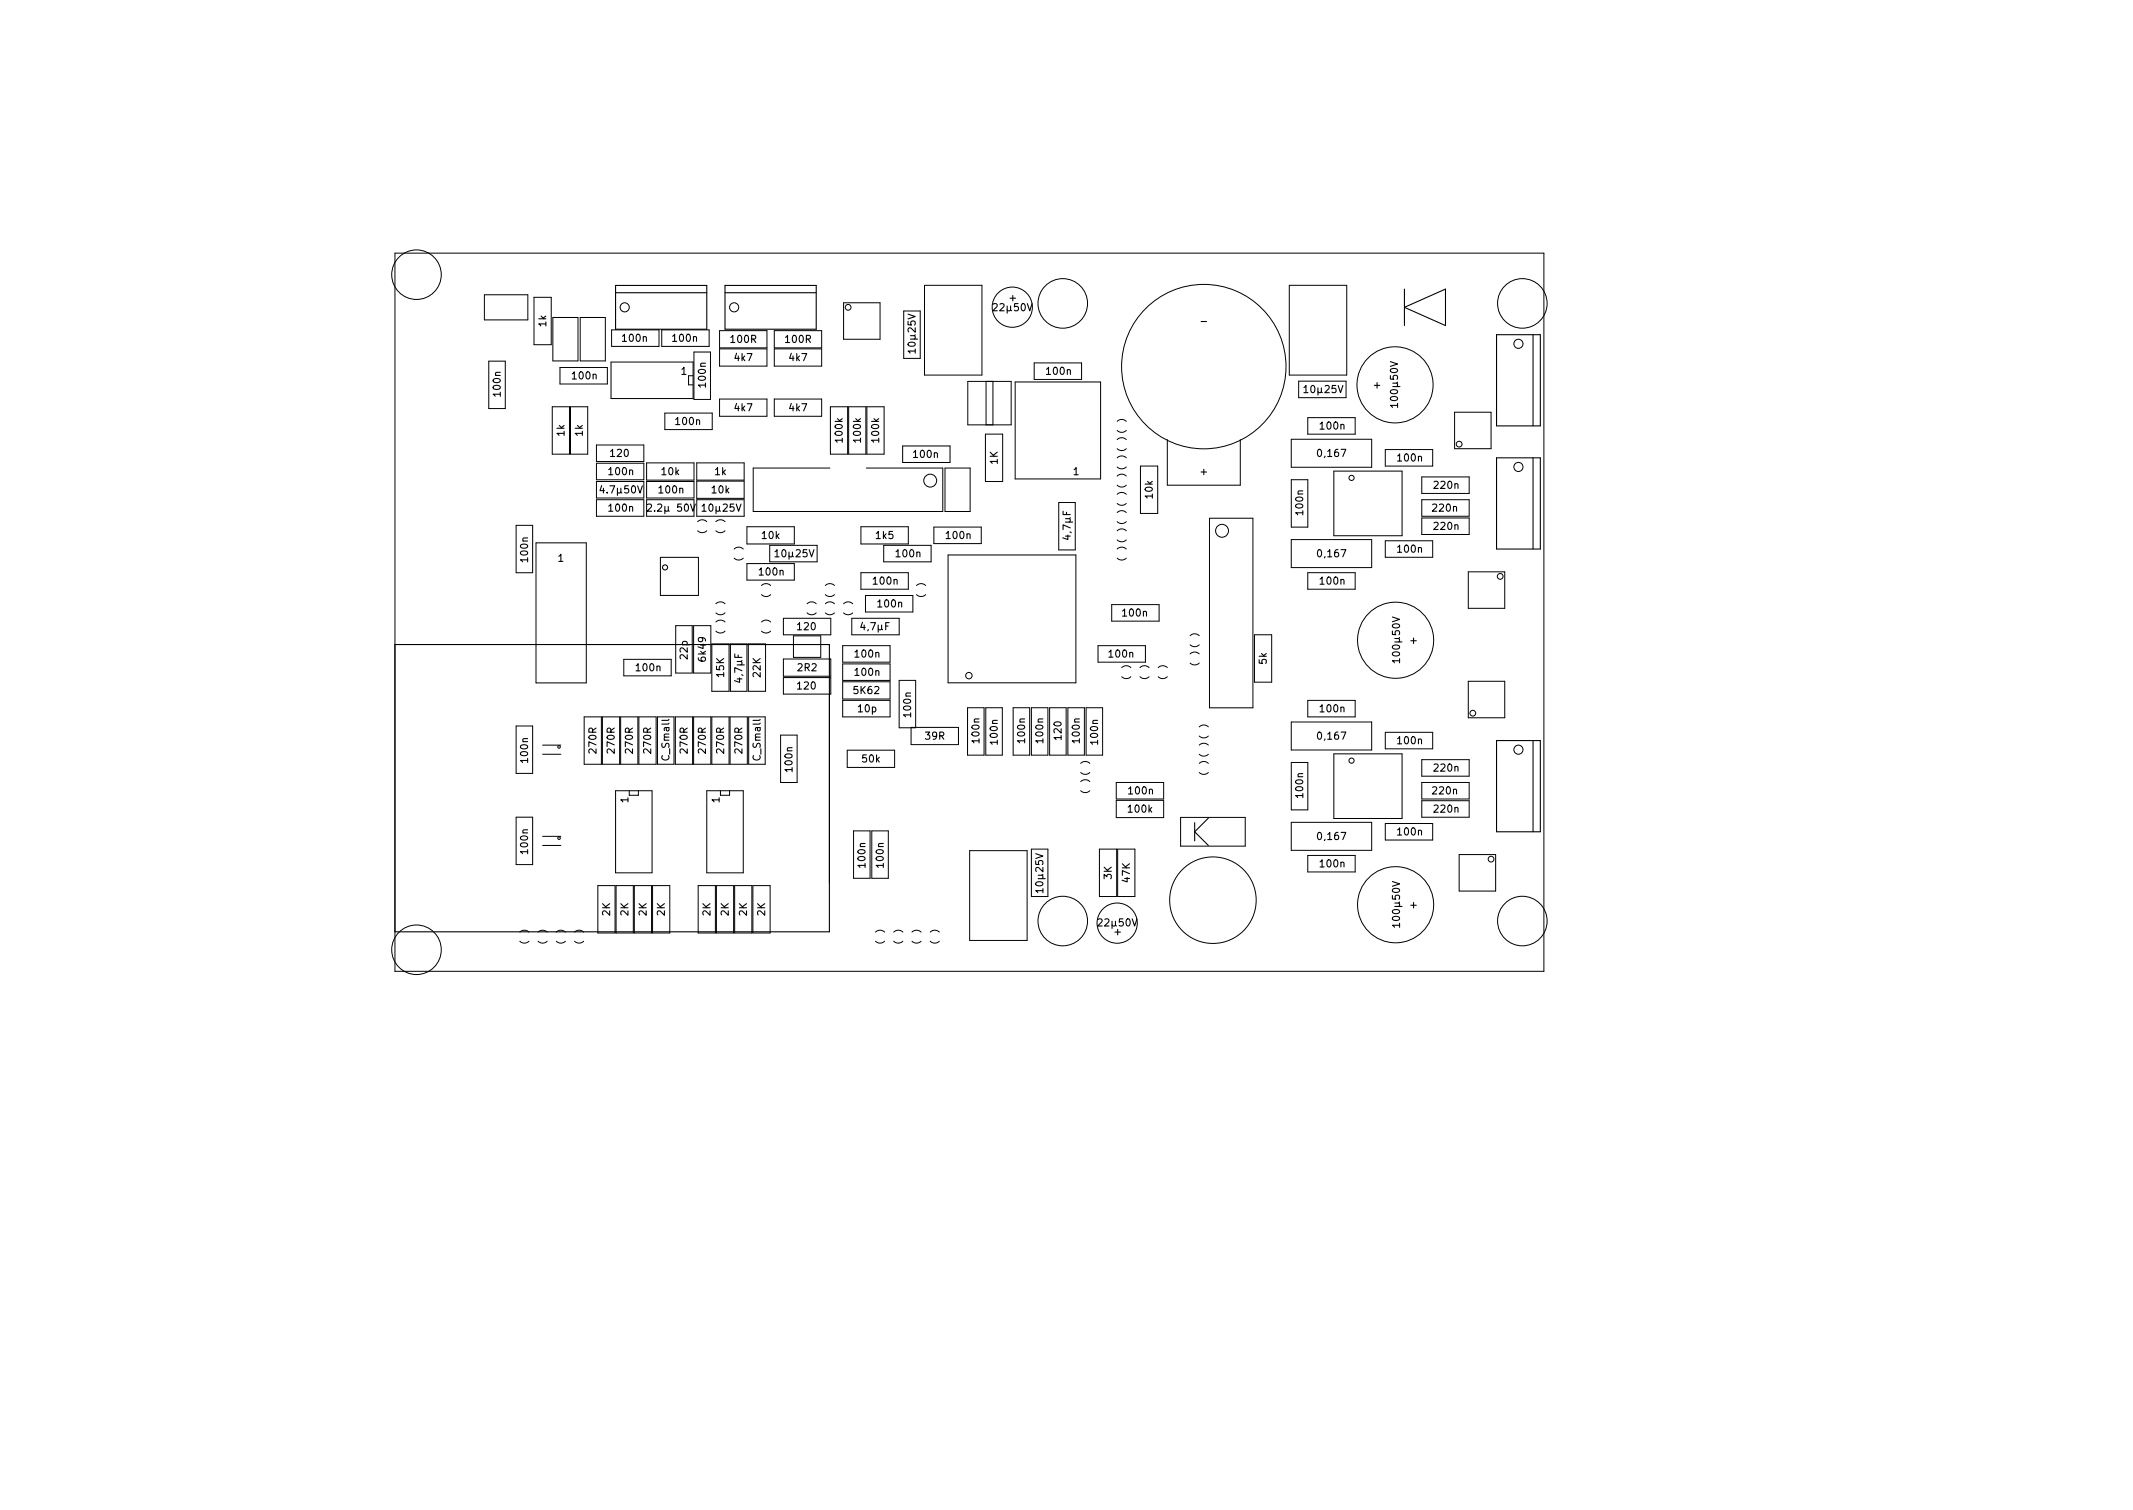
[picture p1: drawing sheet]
<svg xmlns="http://www.w3.org/2000/svg" width="297mm" height="210mm" viewBox="0 0 297 210" stroke-linecap="round" stroke-linejoin="round" font-family="sans-serif">
<defs><g id="words">
<g font-size="1.4">
<text x="141.5" y="41.9" transform="rotate(-90 141.5 41.9)">+</text>
<text x="76.1" y="45.5" transform="rotate(-90 76.1 45.5)">1k</text>
<text x="86.8" y="47.6">100n</text>
<text x="93.8" y="47.6">100n</text>
<text x="101.8" y="47.7">100R</text>
<text x="109.5" y="47.7">100R</text>
<text x="138.5" y="43.3">22µ50V</text>
<text x="167.4" y="45.2">-</text>
<text x="79.8" y="52.8">100n</text>
<text x="94.9" y="52.2">1</text>
<text x="98.3" y="53.8" transform="rotate(-90 98.3 53.8)">100n</text>
<text x="102.3" y="50.3">4k7</text>
<text x="110" y="50.3">4k7</text>
<text x="127.5" y="48.9" transform="rotate(-90 127.5 48.9)">10µ25V</text>
<text x="145.8" y="52.2">100n</text>
<text x="69.7" y="55.1" transform="rotate(-90 69.7 55.1)">100n</text>
<text x="94.2" y="59.2">100n</text>
<text x="102.3" y="57.3">4k7</text>
<text x="110" y="57.3">4k7</text>
<text x="181.8" y="54.7">10µ25V</text>
<text x="183.9" y="59.8">100n</text>
<text x="191.4" y="54.1">+</text>
<text x="194.7" y="56.4" transform="rotate(-90 194.7 56.4)">100µ50V</text>
<text x="78.6" y="60.7" transform="rotate(-90 78.6 60.7)">1k</text>
<text x="81.1" y="60.7" transform="rotate(-90 81.1 60.7)">1k</text>
<text x="85.1" y="63.6">120</text>
<text x="117.3" y="61.5" transform="rotate(-90 117.3 61.5)">100k</text>
<text x="119.9" y="61.5" transform="rotate(-90 119.9 61.5)">100k</text>
<text x="122.4" y="61.5" transform="rotate(-90 122.4 61.5)">100k</text>
<text x="127.3" y="63.7">100n</text>
<text x="138.9" y="64.6" transform="rotate(-90 138.9 64.6)">1K</text>
<text x="183.7" y="63.6">0,167</text>
<text x="194.7" y="64.2">100n</text>
<text x="83.8" y="68.7">4.7µ50V</text>
<text x="84.9" y="71.2">100n</text>
<text x="84.9" y="66.2">100n</text>
<text x="90.6" y="71.2">2.2µ 50V</text>
<text x="91.9" y="68.7">100n</text>
<text x="92.2" y="66.2">10k</text>
<text x="98" y="71.2">10µ25V</text>
<text x="99.2" y="68.7">10k</text>
<text x="99.6" y="66.2">1k</text>
<text x="149.5" y="66.2">1</text>
<text x="160.5" y="69.4" transform="rotate(-90 160.5 69.4)">10k</text>
<text x="167.2" y="66.2">+</text>
<text x="181.5" y="71.6" transform="rotate(-90 181.5 71.6)">100n</text>
<text x="199.6" y="71.2">220n</text>
<text x="199.8" y="68.1">220n</text>
<text x="106.2" y="75">10k</text>
<text x="108.2" y="77.6">10µ25V</text>
<text x="122" y="75">1k5</text>
<text x="124.9" y="77.6">100n</text>
<text x="131.9" y="75">100n</text>
<text x="149.1" y="75" transform="rotate(-90 149.1 75)">4,7µF</text>
<text x="183.7" y="77.6">0,167</text>
<text x="194.7" y="76.9">100n</text>
<text x="199.8" y="73.8">220n</text>
<text x="73.5" y="78.1" transform="rotate(-90 73.5 78.1)">100n</text>
<text x="77.7" y="78.2">1</text>
<text x="105.8" y="80.1">100n</text>
<text x="121.7" y="81.4">100n</text>
<text x="183.9" y="81.4">100n</text>
<text x="111.1" y="87.7">120</text>
<text x="120" y="87.7">4,7µF</text>
<text x="122.3" y="84.6">100n</text>
<text x="156.4" y="85.8">100n</text>
<text x="196.4" y="89.6">+</text>
<text x="88.7" y="93.5">100n</text>
<text x="95.8" y="91.7" transform="rotate(-90 95.8 91.7)">22p</text>
<text x="98.3" y="92" transform="rotate(-90 98.3 92)">6k49</text>
<text x="100.8" y="94.2" transform="rotate(-90 100.8 94.2)">15K</text>
<text x="103.4" y="94.9" transform="rotate(-90 103.4 94.9)">4,7µF</text>
<text x="105.9" y="94.2" transform="rotate(-90 105.9 94.2)">22K</text>
<text x="111.1" y="93.5">2R2</text>
<text x="111.1" y="96">120</text>
<text x="119.2" y="94.1">100n</text>
<text x="119.2" y="91.6">100n</text>
<text x="154.5" y="91.6">100n</text>
<text x="176.4" y="92.5" transform="rotate(-90 176.4 92.5)">5k</text>
<text x="195" y="92" transform="rotate(-90 195 92)">100µ50V</text>
<text x="119" y="96.6">5K62</text>
<text x="119.6" y="99.2">10p</text>
<text x="126.9" y="99.7" transform="rotate(-90 126.9 99.7)">100n</text>
<text x="183.9" y="99.2">100n</text>
<text x="73.5" y="106.1" transform="rotate(-90 73.5 106.1)">100n</text>
<text x="83.1" y="104.8" transform="rotate(-90 83.1 104.8)">270R</text>
<text x="85.6" y="104.8" transform="rotate(-90 85.6 104.8)">270R</text>
<text x="88.1" y="104.8" transform="rotate(-90 88.1 104.8)">270R</text>
<text x="90.7" y="104.8" transform="rotate(-90 90.7 104.8)">270R</text>
<text x="93.2" y="105.8" transform="rotate(-90 93.2 105.8)">C_Small</text>
<text x="95.8" y="104.8" transform="rotate(-90 95.8 104.8)">270R</text>
<text x="98.3" y="104.8" transform="rotate(-90 98.3 104.8)">270R</text>
<text x="100.8" y="104.8" transform="rotate(-90 100.8 104.8)">270R</text>
<text x="103.4" y="104.8" transform="rotate(-90 103.4 104.8)">270R</text>
<text x="105.9" y="105.8" transform="rotate(-90 105.9 105.8)">C_Small</text>
<text x="110.4" y="107.3" transform="rotate(-90 110.4 107.3)">100n</text>
<text x="120.1" y="106.2">50k</text>
<text x="128.9" y="103">39R</text>
<text x="136.4" y="103.3" transform="rotate(-90 136.4 103.3)">100n</text>
<text x="138.9" y="103.5" transform="rotate(-90 138.9 103.5)">100n</text>
<text x="142.7" y="103.3" transform="rotate(-90 142.7 103.3)">100n</text>
<text x="145.3" y="103.3" transform="rotate(-90 145.3 103.3)">100n</text>
<text x="147.8" y="102.9" transform="rotate(-90 147.8 102.9)">120</text>
<text x="150.4" y="103.3" transform="rotate(-90 150.4 103.3)">100n</text>
<text x="152.9" y="103.5" transform="rotate(-90 152.9 103.5)">100n</text>
<text x="183.7" y="103">0,167</text>
<text x="194.7" y="103.6">100n</text>
<text x="199.8" y="107.4">220n</text>
<text x="87.5" y="111.8" transform="rotate(-90 87.5 111.8)">1</text>
<text x="100.2" y="111.8" transform="rotate(-90 100.2 111.8)">1</text>
<text x="157.2" y="113.1">100k</text>
<text x="157.3" y="110.6">100n</text>
<text x="181.5" y="111" transform="rotate(-90 181.5 111)">100n</text>
<text x="199.6" y="110.6">220n</text>
<text x="199.8" y="113.1">220n</text>
<text x="73.5" y="118.8" transform="rotate(-90 73.5 118.8)">100n</text>
<text x="183.7" y="117">0,167</text>
<text x="194.7" y="116.3">100n</text>
<text x="120.5" y="120.7" transform="rotate(-90 120.5 120.7)">100n</text>
<text x="123.1" y="120.7" transform="rotate(-90 123.1 120.7)">100n</text>
<text x="145.3" y="124.1" transform="rotate(-90 145.3 124.1)">10µ25V</text>
<text x="154.8" y="122.4" transform="rotate(-90 154.8 122.4)">3K</text>
<text x="157.3" y="122.8" transform="rotate(-90 157.3 122.8)">47K</text>
<text x="183.9" y="120.8">100n</text>
<text x="85" y="127.5" transform="rotate(-90 85 127.5)">2K</text>
<text x="87.5" y="127.5" transform="rotate(-90 87.5 127.5)">2K</text>
<text x="90" y="127.5" transform="rotate(-90 90 127.5)">2K</text>
<text x="92.6" y="127.5" transform="rotate(-90 92.6 127.5)">2K</text>
<text x="98.9" y="127.5" transform="rotate(-90 98.9 127.5)">2K</text>
<text x="101.5" y="127.5" transform="rotate(-90 101.5 127.5)">2K</text>
<text x="104" y="127.5" transform="rotate(-90 104 127.5)">2K</text>
<text x="106.5" y="127.5" transform="rotate(-90 106.5 127.5)">2K</text>
<text x="153.1" y="129">22µ50V</text>
<text x="156.1" y="130.2" transform="rotate(-90 156.1 130.2)">+</text>
<text x="195" y="128.8" transform="rotate(-90 195 128.8)">100µ50V</text>
<text x="196.4" y="126.5">+</text>
</g>
</g></defs>
<g fill="none" stroke="#000" stroke-width=".14">
<path d="M55 35.2h160v100h-160zM128.7 39.7h8v12.5h-8zM179.5 39.7h8v12.5h-8zM67.5 41h6v3.5h-6zM68.1 50.3h2.3v6.6h-2.3zM74.4 41.4h2.4v6.6h-2.4zM76.9 56.6h2.4v6.6h-2.4zM77 44.2h3.5v6.1h-3.5zM78 51.2h6.6v2.3h-6.6zM79.4 56.6h2.4v6.6h-2.4zM80.8 44.2h3.5v6.1h-3.5zM85.1 50.4h11.4v5.1h-11.4z"/>
<path d="M85.2 45.9h6.6v2.3h-6.6zM92.2 45.9h6.6v2.3h-6.6zM92.6 57.5h6.6v2.3h-6.6zM96.5 52.3h-.6v1.3h.6M96.6 49h2.3v6.6h-2.3zM100.2 55.6h6.6v2.4h-6.6zM100.2 46h6.6v2.4h-6.6zM100.2 48.6h6.6v2.4h-6.6zM107.8 55.6h6.6v2.4h-6.6zM107.8 46h6.6v2.4h-6.6zM107.8 48.6h6.6v2.4h-6.6zM115.6 56.6h2.4v6.6h-2.4z"/>
<path d="M117.5 42.2h5.1v5h-5.1zM118.2 56.6h2.4v6.6h-2.4zM120.7 56.6h2.4v6.6h-2.4zM125.8 43.3h2.4v6.6h-2.4zM134.8 53.1h6v6.1h-6zM137.3 53.1v6.1M138.3 53.1v6.1M141.4 53.2h11.9v13.5h-11.9zM144 50.5h6.6v2.3h-6.6zM155.6 59.9a.9 .9 0 0 0 1.2 0M155.6 58.7a.9 .9 0 0 1 1.2 0M180.9 53.1h6.5v2.3h-6.5z"/>
<path d="M182.1 58.2h6.6v2.3h-6.6zM202.6 57.4h5v5.1h-5zM71.9 73.1h2.3v6.6h-2.3zM74.6 75.6h7v19.5h-7zM83.1 62h6.6v2.3h-6.6zM83.1 64.5h6.6v2.3h-6.6zM83.1 67h6.6v2.3h-6.6zM83.1 69.6h6.6v2.3h-6.6zM90 69.6h6.6v2.3h-6.6zM90 64.5h6.6v2.4h-6.6zM90 67h6.6v2.3h-6.6zM92 77.6h5.3v5.3h-5.3z"/>
<path d="M97 69.6h6.6v2.3h-6.6zM97 64.5h6.6v2.4h-6.6zM97 67h6.6v2.4h-6.6zM97.2 73.9a.9 .9 0 0 0 1.2 0M97.2 72.6a.9 .9 0 0 1 1.2 0M99.7 73.9a.9 .9 0 0 0 1.3 0M99.7 72.6a.9 .9 0 0 1 1.3 0M102.2 77.7a.9 .9 0 0 0 1.3 0M102.2 76.4a.9 .9 0 0 1 1.3 0M104 78.5h6.6v2.3h-6.6zM104 73.3h6.6v2.4h-6.6zM107.2 75.9h6.6v2.3h-6.6z"/>
<path d="M115.6 65.2h-10.7v6h26.4v-6h-10.7M119.9 79.7h6.6v2.3h-6.6zM119.9 73.3h6.6v2.4h-6.6zM123.1 75.9h6.6v2.3h-6.6zM125.7 62.1h6.6v2.3h-6.6zM130.1 73.4h6.5v2.3h-6.5zM131.6 65.2h3.5v6h-3.5zM132 77.3h17.8v17.8h-17.8zM137.2 60.4h2.4v6.6h-2.4zM147.4 70h2.3v6.6h-2.3zM155.6 65a.9 .9 0 0 0 1.2 0M155.6 63.7a.9 .9 0 0 1 1.2 0"/>
<path d="M155.6 62.5a.9 .9 0 0 0 1.2 0M155.6 61.2a.9 .9 0 0 1 1.2 0M155.6 77.7a.9 .9 0 0 0 1.2 0M155.6 76.4a.9 .9 0 0 1 1.2 0M155.6 70.1a.9 .9 0 0 0 1.2 0M155.6 68.8a.9 .9 0 0 1 1.2 0M155.6 75.2a.9 .9 0 0 0 1.2 0M155.6 73.9a.9 .9 0 0 1 1.2 0M155.6 67.6a.9 .9 0 0 0 1.2 0M155.6 66.3a.9 .9 0 0 1 1.2 0M155.6 72.6a.9 .9 0 0 0 1.2 0M155.6 71.4a.9 .9 0 0 1 1.2 0"/>
<path d="M158.8 64.9h2.4v6.6h-2.4zM162.6 61.2v6.4h10.1v-6.4M168.4 72.2h6.1v26.4h-6.1zM179.8 61.2h11.2v3.9h-11.2zM179.8 75.1h11.2v3.9h-11.2zM179.8 66.8h2.3v6.6h-2.3zM182.1 79.7h6.6v2.3h-6.6zM185.7 65.6h9.6v9h-9.6zM192.9 75.3h6.6v2.3h-6.6zM192.9 62.6h6.6v2.3h-6.6zM198 69.6h6.6v2.3h-6.6zM198 72.1h6.6v2.3h-6.6z"/>
<path d="M198 66.4h6.6v2.3h-6.6zM204.5 79.6h5v5.1h-5zM81.4 99.8h2.3v6.6h-2.3zM83.9 99.8h2.4v6.6h-2.4zM86.4 99.8h2.4v6.6h-2.4zM86.9 91.8h6.6v2.3h-6.6zM89 99.8h2.4v6.6h-2.4zM91.6 99.8h2.3v6.6h-2.3zM94.1 99.8h2.3v6.6h-2.3zM94.1 87.1h2.3v6.6h-2.3zM96.6 99.8h2.4v6.6h-2.4zM96.6 87.1h2.4v6.6h-2.4z"/>
<path d="M99.1 99.8h2.4v6.6h-2.4zM99.1 89.7h2.4v6.6h-2.4zM99.7 85.3a.9 .9 0 0 0 1.3 0M99.7 84.1a.9 .9 0 0 1 1.3 0M99.7 87.9a.9 .9 0 0 0 1.3 0M99.7 86.6a.9 .9 0 0 1 1.3 0M101.7 99.8h2.4v6.6h-2.4zM101.7 89.7h2.3v6.6h-2.3zM104.2 89.7h2.4v6.6h-2.4zM104.3 99.8h2.3v6.6h-2.3zM106 82.8a.9 .9 0 0 0 1.3 0M106 81.5a.9 .9 0 0 1 1.3 0"/>
<path d="M106 87.9a.9 .9 0 0 0 1.3 0M106 86.6a.9 .9 0 0 1 1.3 0M109.1 94.3h6.6v2.3h-6.6zM109.1 86.1h6.6v2.3h-6.6zM109.1 91.8h6.6v2.4h-6.6zM110.5 88.5h3.8v3h-3.8zM112.4 85.3a.9 .9 0 0 0 1.3 0M112.4 84.1a.9 .9 0 0 1 1.3 0M114.9 85.3a.9 .9 0 0 0 1.3 0M114.9 84.1a.9 .9 0 0 1 1.3 0M114.9 82.8a.9 .9 0 0 0 1.3 0M114.9 81.5a.9 .9 0 0 1 1.3 0"/>
<path d="M115.5 96.6v26.4M117.4 97.5h6.5v2.3h-6.5zM117.4 92.4h6.5v2.3h-6.5zM117.4 89.9h6.5v2.3h-6.5zM117.4 94.9h6.5v2.4h-6.5zM117.5 85.3a.9 .9 0 0 0 1.2 0M117.5 84.1a.9 .9 0 0 1 1.2 0M118.6 86.1h6.6v2.3h-6.6zM120.5 82.9h6.6v2.3h-6.6zM125.2 94.7h2.3v6.6h-2.3zM127.6 82.8a.9 .9 0 0 0 1.3 0M127.6 81.5a.9 .9 0 0 1 1.3 0"/>
<path d="M134.7 98.5h2.3v6.6h-2.3zM137.3 98.5h2.3v6.6h-2.3zM141.1 98.5h2.3v6.6h-2.3zM143.6 98.5h2.3v6.6h-2.3zM146.2 98.5h2.3v6.6h-2.3zM148.7 98.5h2.3v6.6h-2.3zM151.2 98.5h2.4v6.6h-2.4zM152.9 89.9h6.6v2.3h-6.6zM154.8 84.2h6.6v2.3h-6.6zM156.2 94.2a.9 .9 0 0 0 1.3 0M156.2 93a.9 .9 0 0 1 1.3 0M158.7 94.2a.9 .9 0 0 0 1.3 0"/>
<path d="M158.7 93a.9 .9 0 0 1 1.3 0M161.3 94.2a.9 .9 0 0 0 1.3 0M161.3 93a.9 .9 0 0 1 1.3 0M165.7 89.8a.9 .9 0 0 0 1.3 0M165.7 88.5a.9 .9 0 0 1 1.3 0M165.7 92.3a.9 .9 0 0 0 1.3 0M165.7 91.1a.9 .9 0 0 1 1.3 0M174.7 88.4h2.4v6.6h-2.4zM182.1 97.5h6.6v2.3h-6.6zM204.5 94.9h5v5h-5zM71.9 101.1h2.3v6.6h-2.3zM71.9 113.8h2.3v6.6h-2.3z"/>
<path d="M75.6 105h2.5M75.6 103.8h2.5M75.6 117.7h2.5M75.6 116.5h2.5M85.7 110.1h5.1v11.4h-5.1zM87.6 110.1v.6h1.3v-.6M98.4 110.1h5.1v11.4h-5.1zM100.3 110.1v.6h1.3v-.6M108.7 102.4h2.3v6.6h-2.3zM118 104.5h6.6v2.4h-6.6zM118.9 115.7h2.3v6.6h-2.3zM121.4 115.7h2.3v6.6h-2.3z"/>
<path d="M126.9 101.3h6.6v2.4h-6.6zM135 118.4h8v12.5h-8zM143.6 118.2h2.3v6.6h-2.3zM150.5 110.1a.9 .9 0 0 0 1.3 0M150.5 108.8a.9 .9 0 0 1 1.3 0M150.5 107.6a.9 .9 0 0 0 1.3 0M150.5 106.3a.9 .9 0 0 1 1.3 0M153.1 118.2h2.4v6.6h-2.4zM155.5 109h6.5v2.3h-6.5zM155.5 111.4h6.5v2.4h-6.5zM155.6 118.2h2.4v6.6h-2.4zM164.4 113.8h9v4h-9z"/>
<path d="M167 102.5a.9 .9 0 0 0 1.3 0M167 101.2a.9 .9 0 0 1 1.3 0M167 105a.9 .9 0 0 0 1.3 0M167 103.8a.9 .9 0 0 1 1.3 0M167 107.6a.9 .9 0 0 0 1.3 0M167 106.3a.9 .9 0 0 1 1.3 0M179.8 100.5h11.2v3.9h-11.2zM179.8 114.5h11.2v3.9h-11.2zM179.8 106.2h2.3v6.6h-2.3zM182.1 119.1h6.6v2.3h-6.6zM185.7 105h9.6v9h-9.6zM192.9 102h6.6v2.3h-6.6z"/>
<path d="M192.9 114.7h6.6v2.3h-6.6zM198 111.5h6.6v2.3h-6.6zM198 109h6.6v2.3h-6.6zM198 105.8h6.6v2.3h-6.6zM203.2 119h5.1v5.1h-5.1zM72.4 131.1a.9 .9 0 0 0 1.3 0M72.4 129.8a.9 .9 0 0 1 1.3 0M74.9 131.1a.9 .9 0 0 0 1.3 0M74.9 129.8a.9 .9 0 0 1 1.3 0M77.5 131.1a.9 .9 0 0 0 1.2 0M77.5 129.8a.9 .9 0 0 1 1.2 0M80 131.1a.9 .9 0 0 0 1.3 0"/>
<path d="M80 129.8a.9 .9 0 0 1 1.3 0M83.3 123.3h2.4v6.6h-2.4zM85.8 123.3h2.4v6.6h-2.4zM88.3 123.3h2.4v6.6h-2.4zM90.9 123.3h2.4v6.6h-2.4zM97.2 123.3h2.4v6.6h-2.4zM99.8 123.3h2.4v6.6h-2.4zM102.3 123.3h2.4v6.6h-2.4zM104.8 123.3h2.4v6.6h-2.4zM121.9 131.1a.9 .9 0 0 0 1.3 0M121.9 129.8a.9 .9 0 0 1 1.3 0M124.5 131.1a.9 .9 0 0 0 1.2 0"/>
<path d="M124.5 129.8a.9 .9 0 0 1 1.2 0M127 131.1a.9 .9 0 0 0 1.3 0M127 129.8a.9 .9 0 0 1 1.3 0M129.5 131.1a.9 .9 0 0 0 1.3 0M129.5 129.8a.9 .9 0 0 1 1.3 0"/>
<circle cx="58" cy="38.2" r="3.4"/>
<circle cx="87" cy="42.8" r=".63"/>
<circle cx="102.2" cy="42.8" r=".63"/>
<circle cx="118.1" cy="42.8" r=".4"/>
<circle cx="141" cy="42.8" r="2.8"/>
<circle cx="148" cy="42.2" r="3.4"/>
<circle cx="167.6" cy="51" r="11.4"/>
<circle cx="194.3" cy="53.6" r="5.3"/>
<circle cx="211.5" cy="47.9" r=".63"/>
<circle cx="212" cy="42.2" r="3.4"/>
<circle cx="129.5" cy="66.9" r=".9"/>
<circle cx="170.2" cy="73.9" r=".9"/>
<circle cx="188.2" cy="66.5" r=".36"/>
<circle cx="203.2" cy="61.8" r=".4"/>
<circle cx="211.5" cy="65" r=".63"/>
<circle cx="134.9" cy="94.1" r=".45"/>
<circle cx="194.3" cy="89.1" r="5.3"/>
<circle cx="205.1" cy="99.3" r=".4"/>
<circle cx="208.9" cy="80.3" r=".4"/>
<circle cx="77.9" cy="104" r=".18"/>
<circle cx="77.9" cy="116.7" r=".18"/>
<circle cx="188.2" cy="105.9" r=".36"/>
<circle cx="207.6" cy="119.6" r=".4"/>
<circle cx="211.5" cy="104.4" r=".63"/>
<circle cx="58" cy="132.2" r="3.4"/>
<circle cx="148" cy="128.2" r="3.5"/>
<circle cx="155.6" cy="128.5" r="2.8"/>
<circle cx="168.9" cy="125.3" r="6"/>
<circle cx="194.3" cy="126" r="5.3"/>
<circle cx="212" cy="128.2" r="3.4"/>
</g>
<g fill="none" stroke="#000" stroke-width=".15">
<path d="M85.7 39.7h12.7v6.1h-12.7zM101 39.7h12.7v6.1h-12.7zM85.7 40.8h12.7M101 40.8h12.7M195.6 40.3v5M195.6 42.8l5.7-2.5v5zM208.4 46.6h6.1v12.7h-6.1zM213.5 46.6v12.7M90.2 70.3l.3-.1 .2 .3-.6 .7h.6M96.2 70.2l.3 1 .3-1M208.4 63.7h6.1v12.7h-6.1zM213.5 63.7v12.7"/>
<path d="M55 89.7h60.5v40h-60.5zM166.4 114.5v2.6M168.3 113.9l-1.9 1.9 1.9 1.9M208.4 103.1h6.1v12.7h-6.1zM213.5 103.1v12.7"/>
<circle cx="92.6" cy="79" r=".35"/>
</g>
<use href="#words"/>
</svg>
